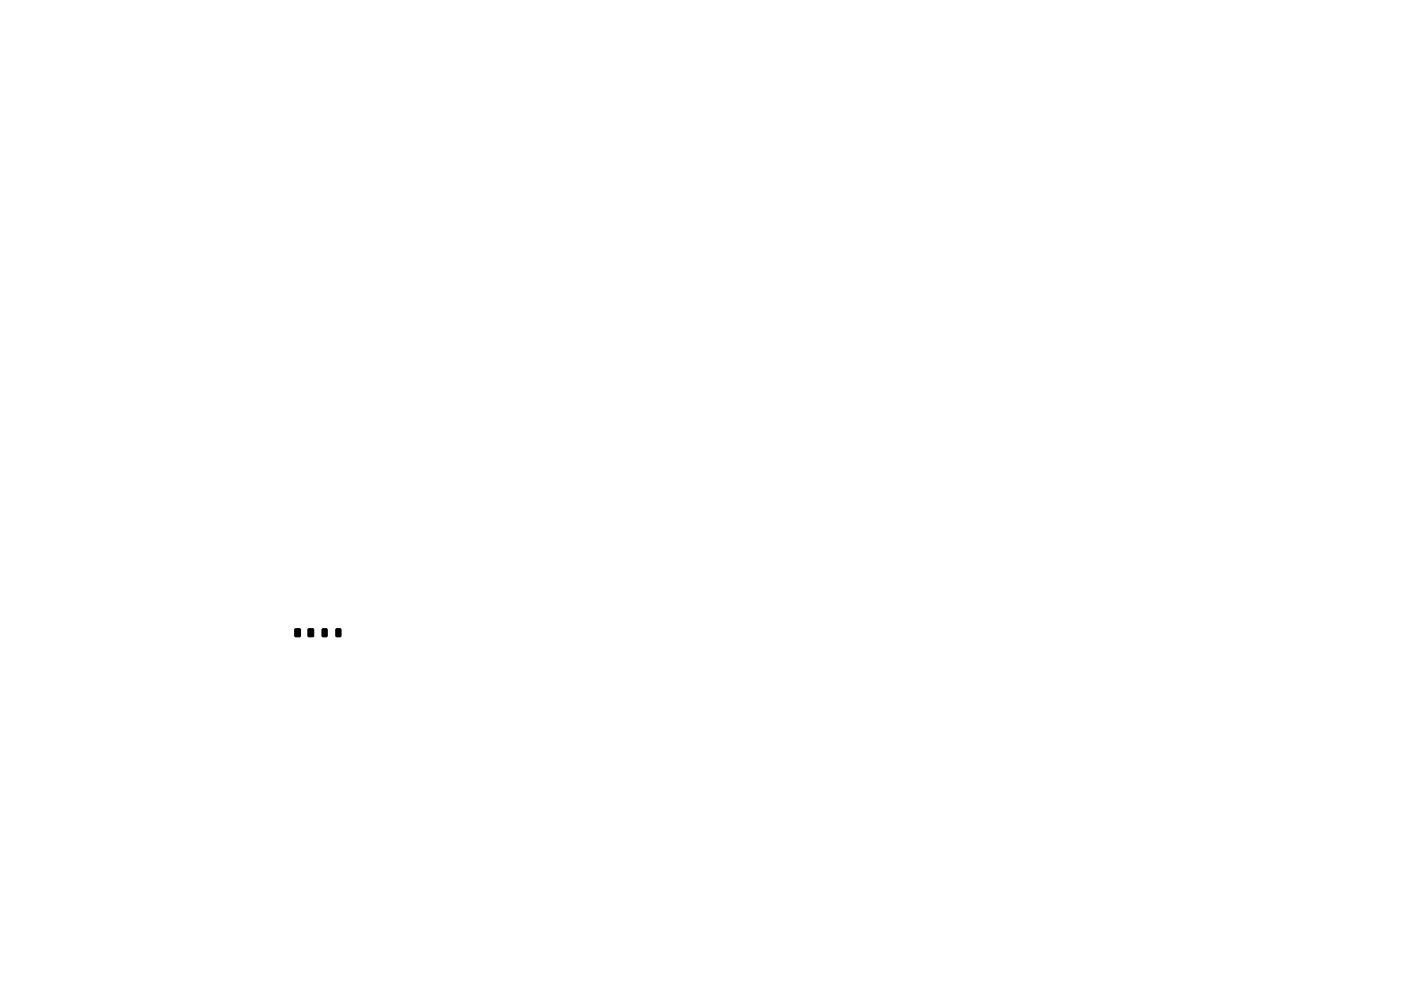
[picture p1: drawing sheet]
<svg xmlns="http://www.w3.org/2000/svg" width="297mm" height="210mm" viewBox="0 0 297 210" stroke-linecap="round" stroke-linejoin="round" font-family="sans-serif">
<path d="M62.5 133.4l1.2 .1-.1 1.6-1.1-.1zM65.3 133.4l1.2 .1-.1 1.6-1.1-.1zM68.3 133.4h.9l.2 .1v1.4l-.1 .2h-.8l-.2-.1zM71.3 133.4h.8l.2 .1v1.4l-.1 .2h-.8l-.2-.1z" fill="#000" stroke="#000" stroke-width=".21"/>
</svg>
